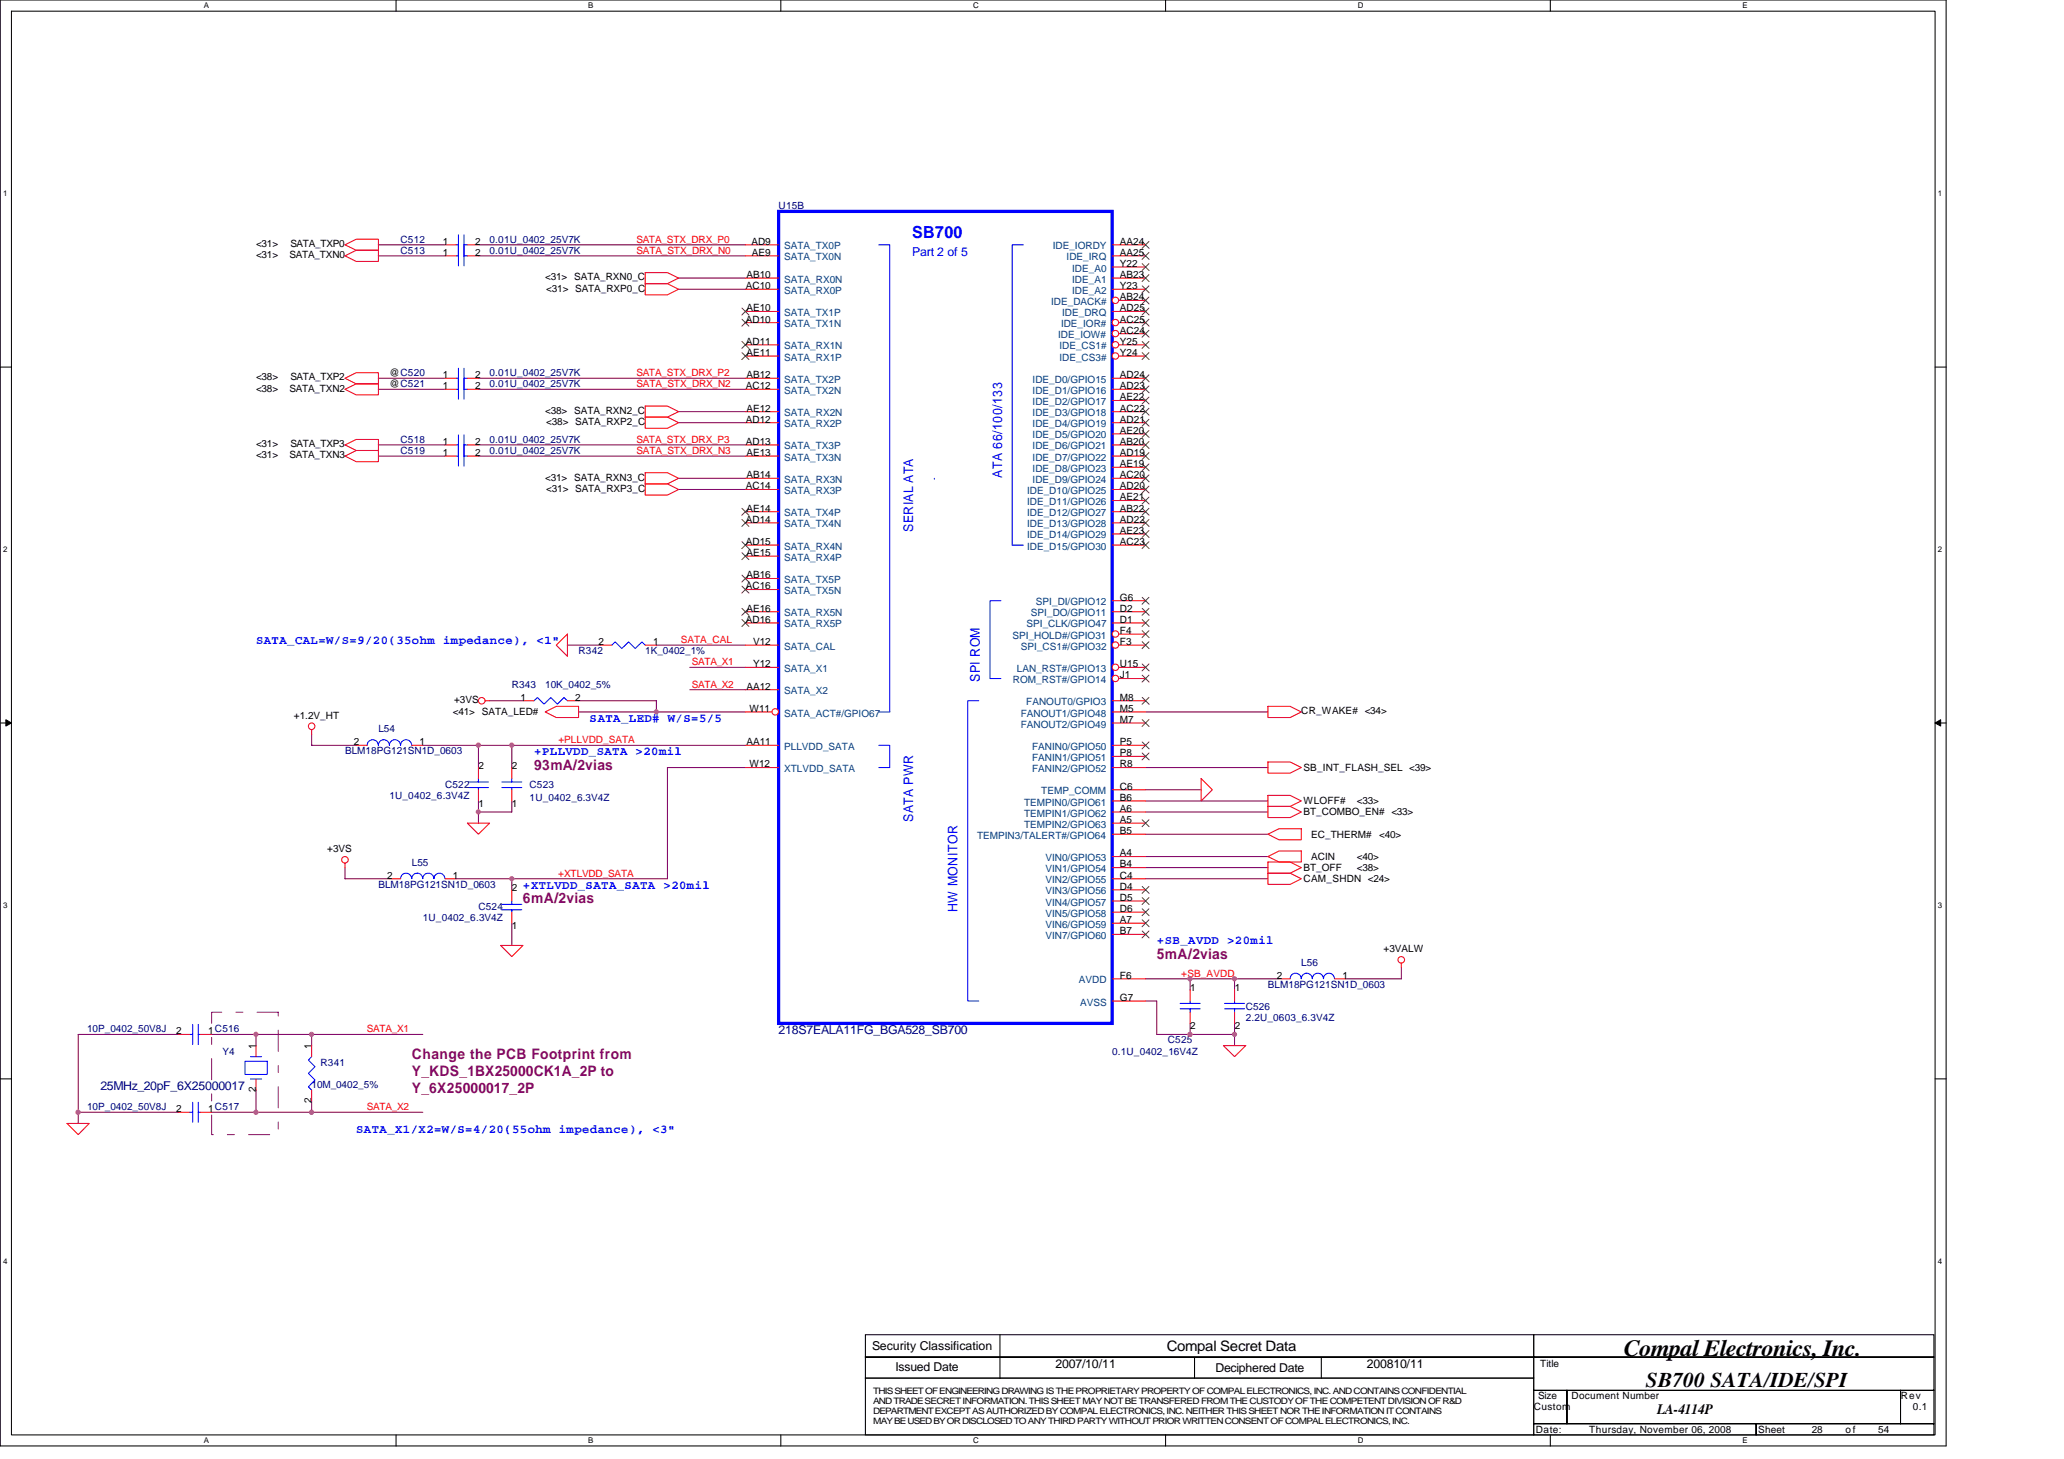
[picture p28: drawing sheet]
<svg xmlns="http://www.w3.org/2000/svg" width="297mm" height="210mm" viewBox="0 0 297 210" stroke-linecap="round" stroke-linejoin="round" font-family="sans-serif">
<defs><g id="words">
<text font-size="3.3" x="233.7" y="195.1">Compal Electronics, Inc.</text>
<text font-size="3" x="236.9" y="199.6">SB700 SATA/IDE/SPI</text>
<text font-size="2.4" fill="#00f" x="131.3" y="34.2">SB700</text>
<g font-size="2.1" fill="#800080">
<text x="76.9" y="110.7">93mA/2vias</text>
<text x="75.3" y="129.9">6mA/2vias</text>
<text x="166.5" y="137.9">5mA/2vias</text>
<text x="59.3" y="152.4">Change the PCB Footprint from</text>
<text x="59.3" y="154.8">Y_KDS_1BX25000CK1A_2P to</text>
<text x="59.3" y="157.3">Y_6X25000017_2P</text>
</g>
<g font-size="2.1">
<text x="167.9" y="194.4">Compal Secret Data</text>
<text x="238.5" y="203.5">LA-4114P</text>
</g>
<g font-size="1.9" fill="#00f">
<text x="144.2" y="68.8" transform="rotate(-90 144.2 68.8)">ATA 66/100/133</text>
<text x="131.4" y="76.5" transform="rotate(-90 131.4 76.5)">SERIAL ATA</text>
<text x="141" y="98.1" transform="rotate(-90 141 98.1)">SPI ROM</text>
<text x="131.4" y="118.3" transform="rotate(-90 131.4 118.3)">SATA PWR</text>
<text x="137.8" y="131.2" transform="rotate(-90 137.8 131.2)">HW MONITOR</text>
</g>
<g font-size="1.8" fill="#00f">
<text x="131.3" y="36.8">Part 2 of 5</text>
<text x="36.8" y="92.6">SATA_CAL=W/S=9/20(35ohm impedance), &lt;1&quot;</text>
<text x="84.9" y="103.8">SATA_LED# W/S=5/5</text>
<text x="76.9" y="108.6">+PLLVDD_SATA &gt;20mil</text>
<text x="75.3" y="127.8">+XTLVDD_SATA_SATA &gt;20mil</text>
<text x="166.5" y="135.8">+SB_AVDD &gt;20mil</text>
<text x="51.3" y="163">SATA_X1/X2=W/S=4/20(55ohm impedance), &lt;3&quot;</text>
</g>
<g font-size="1.8" fill="#000080">
<text x="112.1" y="148.8">218S7EALA11FG_BGA528_SB700</text>
<text x="14.5" y="156.8">25MHz_20pF_6X25000017</text>
</g>
<g font-size="1.8">
<text x="125.5" y="194.2">Security Classification</text>
<text x="128.9" y="197.3">Issued Date</text>
<text x="151.9" y="196.8">2007/10/11</text>
<text x="174.9" y="197.4">Deciphered Date</text>
<text x="196.7" y="196.8">200810/11</text>
</g>
<g font-size="1.4">
<text x="36.8" y="35.5">&lt;31&gt;</text>
<text x="41.8" y="35.5">SATA_TXP0</text>
<text x="63.7" y="35.2">1</text>
<text x="68.4" y="35.2">2</text>
<text x="108.1" y="35.2">AD9</text>
<text x="161.2" y="35.2">AA24</text>
<text x="36.8" y="37.1">&lt;31&gt;</text>
<text x="41.7" y="37.1">SATA_TXN0</text>
<text x="63.7" y="36.8">1</text>
<text x="68.4" y="36.8">2</text>
<text x="78.5" y="40.3">&lt;31&gt; SATA_RXN0_C</text>
<text x="78.6" y="42">&lt;31&gt; SATA_RXP0_C</text>
<text x="107.3" y="41.6">AC10</text>
<text x="107.4" y="40">AB10</text>
<text x="108.2" y="36.8">AE9</text>
<text x="161.2" y="36.8">AA25</text>
<text x="161.2" y="38.4">Y22</text>
<text x="161.2" y="40">AB23</text>
<text x="161.2" y="41.6">Y23</text>
<text x="107.3" y="46.4">AD10</text>
<text x="107.4" y="44.8">AE10</text>
<text x="161.2" y="46.4">AC25</text>
<text x="161.2" y="44.8">AD25</text>
<text x="161.2" y="48">AC24</text>
<text x="161.2" y="43.2">AB24</text>
<text x="107.3" y="49.6">AD11</text>
<text x="107.4" y="51.2">AE11</text>
<text x="161.2" y="49.6">Y25</text>
<text x="161.2" y="51.2">Y24</text>
<text x="36.8" y="54.7">&lt;38&gt;</text>
<text x="36.8" y="56.3">&lt;38&gt;</text>
<text x="41.7" y="56.3">SATA_TXN2</text>
<text x="41.8" y="54.7">SATA_TXP2</text>
<text x="56" y="55.7">@C521</text>
<text x="56" y="54.1">@C520</text>
<text x="63.7" y="56">1</text>
<text x="63.7" y="54.4">1</text>
<text x="68.4" y="56">2</text>
<text x="68.4" y="54.4">2</text>
<text x="78.5" y="59.5">&lt;38&gt; SATA_RXN2_C</text>
<text x="107.3" y="56">AC12</text>
<text x="107.4" y="54.4">AB12</text>
<text x="107.4" y="59.2">AE12</text>
<text x="161.2" y="54.4">AD24</text>
<text x="161.2" y="56">AD23</text>
<text x="161.2" y="57.6">AE22</text>
<text x="161.2" y="59.2">AC22</text>
<text x="36.8" y="64.3">&lt;31&gt;</text>
<text x="36.8" y="66">&lt;31&gt;</text>
<text x="41.7" y="66">SATA_TXN3</text>
<text x="41.8" y="64.3">SATA_TXP3</text>
<text x="63.7" y="64">1</text>
<text x="63.7" y="65.6">1</text>
<text x="68.4" y="64">2</text>
<text x="68.4" y="65.6">2</text>
<text x="78.6" y="61.2">&lt;38&gt; SATA_RXP2_C</text>
<text x="107.3" y="60.8">AD12</text>
<text x="107.3" y="64">AD13</text>
<text x="107.4" y="65.6">AE13</text>
<text x="161.2" y="60.8">AD21</text>
<text x="161.2" y="62.4">AE20</text>
<text x="161.2" y="64">AB20</text>
<text x="161.2" y="65.6">AD19</text>
<text x="78.5" y="69.2">&lt;31&gt; SATA_RXN3_C</text>
<text x="78.6" y="70.7">&lt;31&gt; SATA_RXP3_C</text>
<text x="107.3" y="70.4">AC14</text>
<text x="107.4" y="68.8">AB14</text>
<text x="161.2" y="67.2">AE19</text>
<text x="161.2" y="68.8">AC20</text>
<text x="161.2" y="70.4">AD20</text>
<text x="161.2" y="72">AE21</text>
<text x="107.3" y="75.2">AD14</text>
<text x="107.4" y="73.6">AE14</text>
<text x="161.2" y="73.6">AB22</text>
<text x="161.2" y="75.2">AD22</text>
<text x="161.2" y="76.8">AE23</text>
<text x="107.3" y="78.4">AD15</text>
<text x="107.4" y="80">AE15</text>
<text x="107.4" y="83.2">AB16</text>
<text x="161.2" y="78.4">AC23</text>
<text x="107.3" y="84.8">AC16</text>
<text x="107.3" y="89.6">AD16</text>
<text x="107.4" y="88">AE16</text>
<text x="161.2" y="89.6">D1</text>
<text x="161.2" y="86.4">G6</text>
<text x="161.2" y="88">D2</text>
<text x="86.1" y="92.8">2</text>
<text x="94" y="92.8">1</text>
<text x="108.4" y="92.8">V12</text>
<text x="108.4" y="96">Y12</text>
<text x="161.2" y="92.8">F3</text>
<text x="161.2" y="96">U15</text>
<text x="161.2" y="91.2">F4</text>
<text x="65.3" y="101.2">+3VS</text>
<text x="74.9" y="100.8">1</text>
<text x="82.8" y="100.8">2</text>
<text x="107.4" y="99.2">AA12</text>
<text x="161.2" y="100.8">M8</text>
<text x="161.2" y="97.6">J1</text>
<text x="42.3" y="103.4">+1.2V_HT</text>
<text x="50.9" y="107.2">2</text>
<text x="60.4" y="107.2">1</text>
<text x="65.2" y="102.9">&lt;41&gt; SATA_LED#</text>
<text x="107.4" y="107.2">AA11</text>
<text x="107.9" y="102.4">W11</text>
<text x="161.2" y="107.2">P5</text>
<text x="161.2" y="102.4">M5</text>
<text x="161.2" y="104">M7</text>
<text x="187.3" y="102.7">CR_WAKE# &lt;34&gt;</text>
<text x="68.9" y="110.6">2</text>
<text x="73.7" y="110.6">2</text>
<text x="107.9" y="110.4">W12</text>
<text x="161.2" y="113.6">C6</text>
<text x="161.2" y="108.8">P8</text>
<text x="161.2" y="110.4">R8</text>
<text x="187.6" y="110.9">SB_INT_FLASH_SEL &lt;39&gt;</text>
<text x="68.9" y="116">1</text>
<text x="73.7" y="116">1</text>
<text x="161.2" y="115.2">B6</text>
<text x="161.2" y="116.8">A6</text>
<text x="161.2" y="118.4">A5</text>
<text x="161.2" y="120">B5</text>
<text x="187.6" y="115.7">WLOFF#</text>
<text x="187.6" y="117.3">BT_COMBO_EN# &lt;33&gt;</text>
<text x="195.3" y="115.7">&lt;33&gt;</text>
<text x="47.1" y="122.6">+3VS</text>
<text x="161.2" y="123.2">A4</text>
<text x="161.2" y="124.8">B4</text>
<text x="187.6" y="125.3">BT_OFF</text>
<text x="188.7" y="120.5">EC_THERM#</text>
<text x="188.7" y="123.7">ACIN</text>
<text x="195.3" y="123.7">&lt;40&gt;</text>
<text x="195.3" y="125.3">&lt;38&gt;</text>
<text x="198.5" y="120.5">&lt;40&gt;</text>
<text x="55.7" y="126.4">2</text>
<text x="65.2" y="126.4">1</text>
<text x="73.7" y="128.2">2</text>
<text x="161.2" y="126.4">C4</text>
<text x="161.2" y="128">D4</text>
<text x="161.2" y="129.6">D5</text>
<text x="161.2" y="131.2">D6</text>
<text x="187.6" y="126.9">CAM_SHDN &lt;24&gt;</text>
<text x="73.7" y="133.6">1</text>
<text x="161.2" y="132.8">A7</text>
<text x="161.2" y="134.4">B7</text>
<text x="199.1" y="137">+3VALW</text>
<text x="161.2" y="140.8">F6</text>
<text x="161.2" y="144">G7</text>
<text x="171.3" y="142.6">1</text>
<text x="177.7" y="142.6">1</text>
<text x="183.7" y="140.8">2</text>
<text x="193.2" y="140.8">1</text>
<text x="25.3" y="148.8">2</text>
<text x="30" y="148.8">1</text>
<text x="171.3" y="148">2</text>
<text x="177.7" y="148">2</text>
<text x="36.8" y="150.9" transform="rotate(-90 36.8 150.9)">1</text>
<text x="44.8" y="150.9" transform="rotate(-90 44.8 150.9)">1</text>
<text x="25.3" y="160">2</text>
<text x="30" y="160">1</text>
<text x="36.8" y="157.2" transform="rotate(-90 36.8 157.2)">2</text>
<text x="44.8" y="158.7" transform="rotate(-90 44.8 158.7)">2</text>
<text x="221.7" y="196.7">Title</text>
<text x="220.7" y="202.9">Custom</text>
<text x="221.4" y="201.3">Size</text>
<text x="226.2" y="201.3">Document Number</text>
<text x="273.6" y="201.3">Rev</text>
<text x="275.3" y="202.9">0.1</text>
<text x="221" y="206.1">Date:</text>
<text x="228.7" y="206.1">Thursday, November 06, 2008</text>
<text x="253" y="206.1">Sheet</text>
<text x="260.7" y="206.1">28</text>
<text x="265.6" y="206.1">of</text>
<text x="270.3" y="206.1">54</text>
</g>
<g font-size="1.4" fill="#000080">
<text x="57.7" y="34.9">C512</text>
<text x="70.5" y="34.9">0.01U_0402_25V7K</text>
<text x="112.1" y="30.1">U15B</text>
<text x="57.7" y="36.5">C513</text>
<text x="70.5" y="36.5">0.01U_0402_25V7K</text>
<text x="70.5" y="55.7">0.01U_0402_25V7K</text>
<text x="70.5" y="54.1">0.01U_0402_25V7K</text>
<text x="57.7" y="63.7">C518</text>
<text x="57.7" y="65.3">C519</text>
<text x="70.5" y="63.7">0.01U_0402_25V7K</text>
<text x="70.5" y="65.3">0.01U_0402_25V7K</text>
<text x="83.3" y="94.1">R342</text>
<text x="92.9" y="94.1">1K_0402_1%</text>
<text x="73.7" y="98.9">R343</text>
<text x="78.5" y="98.9">10K_0402_5%</text>
<text x="54.5" y="105.3">L54</text>
<text x="49.7" y="108.5">BLM18PG121SN1D_0603</text>
<text x="64" y="113.3">C522</text>
<text x="76.2" y="113.3">C523</text>
<text x="56" y="114.9">1U_0402_6.3V4Z</text>
<text x="76.2" y="115.2">1U_0402_6.3V4Z</text>
<text x="59.3" y="124.5">L55</text>
<text x="54.5" y="127.7">BLM18PG121SN1D_0603</text>
<text x="68.9" y="130.9">C524</text>
<text x="60.9" y="132.5">1U_0402_6.3V4Z</text>
<text x="182.5" y="142.1">BLM18PG121SN1D_0603</text>
<text x="187.3" y="138.9">L56</text>
<text x="12.5" y="148.5">10P_0402_50V8J</text>
<text x="30.9" y="148.5">C516</text>
<text x="179.3" y="145.3">C526</text>
<text x="179.3" y="146.9">2.2U_0603_6.3V4Z</text>
<text x="32" y="151.7">Y4</text>
<text x="46.1" y="153.3">R341</text>
<text x="160.1" y="151.7">0.1U_0402_16V4Z</text>
<text x="168.1" y="150.1">C525</text>
<text x="12.5" y="159.7">10P_0402_50V8J</text>
<text x="30.9" y="159.7">C517</text>
<text x="44.8" y="156.5">10M_0402_5%</text>
</g>
<g font-size="1.4" fill="#f00">
<text x="91.6" y="34.9">SATA_STX_DRX_P0</text>
<text x="91.6" y="36.5">SATA_STX_DRX_N0</text>
<text x="91.6" y="54.1">SATA_STX_DRX_P2</text>
<text x="91.6" y="55.7">SATA_STX_DRX_N2</text>
<text x="91.6" y="63.7">SATA_STX_DRX_P3</text>
<text x="91.6" y="65.3">SATA_STX_DRX_N3</text>
<text x="98" y="92.5">SATA_CAL</text>
<text x="99.5" y="95.7">SATA_X1</text>
<text x="99.5" y="98.9">SATA_X2</text>
<text x="80.4" y="106.9">+PLLVDD_SATA</text>
<text x="80.3" y="126.1">+XTLVDD_SATA</text>
<text x="170" y="140.5">+SB_AVDD</text>
<text x="52.8" y="148.5">SATA_X1</text>
<text x="52.8" y="159.7">SATA_X2</text>
</g>
<g font-size="1.4" fill="#004080">
<text x="112.9" y="35.9">SATA_TX0P</text>
<text x="151.5" y="35.9">IDE_IORDY</text>
<text x="112.9" y="37.5">SATA_TX0N</text>
<text x="112.9" y="40.7">SATA_RX0N</text>
<text x="153.5" y="37.5">IDE_IRQ</text>
<text x="154.3" y="39.1">IDE_A0</text>
<text x="154.3" y="40.7">IDE_A1</text>
<text x="112.9" y="42.3">SATA_RX0P</text>
<text x="112.9" y="45.5">SATA_TX1P</text>
<text x="112.9" y="47.1">SATA_TX1N</text>
<text x="151.3" y="43.9">IDE_DACK#</text>
<text x="152.7" y="47.1">IDE_IOR#</text>
<text x="152.9" y="45.5">IDE_DRQ</text>
<text x="154.3" y="42.3">IDE_A2</text>
<text x="112.9" y="50.3">SATA_RX1N</text>
<text x="112.9" y="51.9">SATA_RX1P</text>
<text x="152.3" y="48.7">IDE_IOW#</text>
<text x="152.5" y="50.3">IDE_CS1#</text>
<text x="152.5" y="51.9">IDE_CS3#</text>
<text x="112.9" y="55.1">SATA_TX2P</text>
<text x="112.9" y="56.7">SATA_TX2N</text>
<text x="112.9" y="59.9">SATA_RX2N</text>
<text x="148.6" y="55.1">IDE_D0/GPIO15</text>
<text x="148.6" y="56.7">IDE_D1/GPIO16</text>
<text x="148.6" y="58.3">IDE_D2/GPIO17</text>
<text x="148.6" y="59.9">IDE_D3/GPIO18</text>
<text x="112.9" y="61.5">SATA_RX2P</text>
<text x="112.9" y="64.7">SATA_TX3P</text>
<text x="148.6" y="61.5">IDE_D4/GPIO19</text>
<text x="148.6" y="63.1">IDE_D5/GPIO20</text>
<text x="148.6" y="64.7">IDE_D6/GPIO21</text>
<text x="112.9" y="66.3">SATA_TX3N</text>
<text x="112.9" y="71.1">SATA_RX3P</text>
<text x="112.9" y="69.5">SATA_RX3N</text>
<text x="147.8" y="71.1">IDE_D10/GPIO25</text>
<text x="148.6" y="66.3">IDE_D7/GPIO22</text>
<text x="148.6" y="67.9">IDE_D8/GPIO23</text>
<text x="148.6" y="69.5">IDE_D9/GPIO24</text>
<text x="112.9" y="74.3">SATA_TX4P</text>
<text x="112.9" y="75.9">SATA_TX4N</text>
<text x="147.8" y="72.7">IDE_D11/GPIO26</text>
<text x="147.8" y="74.3">IDE_D12/GPIO27</text>
<text x="147.8" y="75.9">IDE_D13/GPIO28</text>
<text x="147.8" y="77.5">IDE_D14/GPIO29</text>
<text x="112.9" y="79.1">SATA_RX4N</text>
<text x="112.9" y="80.7">SATA_RX4P</text>
<text x="112.9" y="83.9">SATA_TX5P</text>
<text x="147.8" y="79.1">IDE_D15/GPIO30</text>
<text x="112.9" y="85.5">SATA_TX5N</text>
<text x="112.9" y="88.7">SATA_RX5N</text>
<text x="148.4" y="88.7">SPI_DO/GPIO11</text>
<text x="149.1" y="87.1">SPI_DI/GPIO12</text>
<text x="112.9" y="93.5">SATA_CAL</text>
<text x="112.9" y="90.3">SATA_RX5P</text>
<text x="145.7" y="91.9">SPI_HOLD#/GPIO31</text>
<text x="146.9" y="93.5">SPI_CS1#/GPIO32</text>
<text x="147.7" y="90.3">SPI_CLK/GPIO47</text>
<text x="112.9" y="96.7">SATA_X1</text>
<text x="112.9" y="99.9">SATA_X2</text>
<text x="145.8" y="98.3">ROM_RST#/GPIO14</text>
<text x="146.3" y="96.7">LAN_RST#/GPIO13</text>
<text x="147.7" y="101.5">FANOUT0/GPIO3</text>
<text x="112.9" y="107.9">PLLVDD_SATA</text>
<text x="112.9" y="103.1">SATA_ACT#/GPIO67</text>
<text x="146.9" y="103.1">FANOUT1/GPIO48</text>
<text x="146.9" y="104.7">FANOUT2/GPIO49</text>
<text x="148.5" y="107.9">FANIN0/GPIO50</text>
<text x="112.9" y="111.1">XTLVDD_SATA</text>
<text x="148.5" y="109.5">FANIN1/GPIO51</text>
<text x="148.5" y="111.1">FANIN2/GPIO52</text>
<text x="147.4" y="115.9">TEMPIN0/GPIO61</text>
<text x="147.4" y="117.5">TEMPIN1/GPIO62</text>
<text x="147.4" y="119.1">TEMPIN2/GPIO63</text>
<text x="149.9" y="114.3">TEMP_COMM</text>
<text x="140.6" y="120.7">TEMPIN3/TALERT#/GPIO64</text>
<text x="150.4" y="123.9">VIN0/GPIO53</text>
<text x="150.4" y="125.5">VIN1/GPIO54</text>
<text x="150.4" y="127.1">VIN2/GPIO55</text>
<text x="150.4" y="128.7">VIN3/GPIO56</text>
<text x="150.4" y="130.3">VIN4/GPIO57</text>
<text x="150.4" y="131.9">VIN5/GPIO58</text>
<text x="150.4" y="133.5">VIN6/GPIO59</text>
<text x="150.4" y="135.1">VIN7/GPIO60</text>
<text x="155.3" y="141.5">AVDD</text>
<text x="155.4" y="144.7">AVSS</text>
</g>
<g font-size="1.3">
<text x="125.7" y="200.5">THIS SHEET OF ENGINEERING DRAWING IS THE PROPRIETARY PROPERTY OF COMPAL ELECTRONICS, INC. AND CONTAINS CONFIDENTIAL</text>
<text x="125.7" y="202">AND TRADE SECRET INFORMATION. THIS SHEET MAY NOT BE TRANSFERED FROM THE CUSTODY OF THE COMPETENT DIVISION OF R&amp;D</text>
<text x="125.7" y="203.5">DEPARTMENT EXCEPT AS AUTHORIZED BY COMPAL ELECTRONICS, INC. NEITHER THIS SHEET NOR THE INFORMATION IT CONTAINS</text>
<text x="125.7" y="204.9">MAY BE USED BY OR DISCLOSED TO ANY THIRD PARTY WITHOUT PRIOR WRITTEN CONSENT OF COMPAL ELECTRONICS, INC.</text>
</g>
<g font-size="1.1">
<text x="29.3" y="1.2">A</text>
<text x="84.7" y="1.2">B</text>
<text x="140" y="1.2">C</text>
<text x="195.4" y="1.2">D</text>
<text x="250.8" y="1.2">E</text>
<text x=".4" y="28.2">1</text>
<text x="278.9" y="28.2">1</text>
<text x=".4" y="79.4">2</text>
<text x="278.9" y="79.4">2</text>
<text x=".4" y="130.6">3</text>
<text x="278.9" y="130.6">3</text>
<text x=".4" y="181.8">4</text>
<text x="278.9" y="181.8">4</text>
<text x="29.3" y="207.6">A</text>
<text x="84.7" y="207.6">B</text>
<text x="140" y="207.6">C</text>
<text x="195.4" y="207.6">D</text>
<text x="250.8" y="207.6">E</text>
</g>
</g></defs>
<path d="M0 0h280.1v208h-280.1zM1.6 1.6h276.9v204.8h-276.9z" fill="none" stroke="#000" stroke-width=".15"/>
<g fill="#fff">
<path d="M29.3 .2h.8v1.2h-.8z"/>
<path d="M29.3 206.6h.8v1.3h-.8z"/>
</g>
<path d="M57 0v1.6M57 206.4v1.6" fill="none" stroke="#000" stroke-width=".15"/>
<g fill="#fff">
<path d="M84.7 .2h.7v1.2h-.7z"/>
<path d="M84.7 206.6h.7v1.3h-.7z"/>
</g>
<path d="M112.4 0v1.6M112.4 206.4v1.6" fill="none" stroke="#000" stroke-width=".15"/>
<g fill="#fff">
<path d="M140 .2h.8v1.2h-.8z"/>
<path d="M140 206.6h.8v1.3h-.8z"/>
</g>
<path d="M167.7 0v1.6M167.7 206.4v1.6" fill="none" stroke="#000" stroke-width=".15"/>
<g fill="#fff">
<path d="M195.4 .2h.8v1.2h-.8z"/>
<path d="M195.4 206.6h.8v1.3h-.8z"/>
</g>
<path d="M223.1 0v1.6M223.1 206.4v1.6" fill="none" stroke="#000" stroke-width=".15"/>
<g fill="#fff">
<path d="M250.8 .2h.7v1.2h-.7z"/>
<path d="M250.8 206.6h.7v1.3h-.7z"/>
<path d="M.4 27.2h.7v1.3h-.7z"/>
<path d="M278.9 27.2h.6v1.3h-.6z"/>
<path d="M.4 78.4h.7v1.3h-.7z"/>
<path d="M278.9 78.4h.6v1.3h-.6z"/>
</g>
<path d="M0 52.8h1.6M278.5 52.8h1.6" fill="none" stroke="#000" stroke-width=".15"/>
<g fill="#fff">
<path d="M.4 129.6h.7v1.3h-.7z"/>
<path d="M278.9 129.6h.6v1.3h-.6z"/>
</g>
<path d="M0 104h1.6M278.5 104h1.6" fill="none" stroke="#000" stroke-width=".15"/>
<path d="M.8 103.5l.8 .5-.8 .5zM278.5 104l.8-.5v1z" fill="#000" stroke="#000" stroke-width=".14"/>
<g fill="#fff">
<path d="M.4 180.8h.7v1.3h-.7z"/>
<path d="M278.9 180.8h.6v1.3h-.6z"/>
</g>
<g fill="none" stroke="#000" stroke-width=".15">
<path d="M0 155.2h1.6M278.5 155.2h1.6M124.5 192h96.2v3.2h-96.2zM124.5 195.2h96.2v3.1h-96.2zM124.5 198.3h96.2v8.1h-96.2zM143.9 192v6.3M171.9 195.2v3.1M190.2 195.2v3.1M220.7 192h57.6v3.2h-57.6zM220.7 195.2h57.6v4.8h-57.6zM220.7 200h4.8v4.8h-4.8zM220.7 204.8h32v1.6h-32z"/>
<path d="M225.5 200h48v4.8h-48zM252.7 204.8h25.6v1.6h-25.6zM273.5 200h4.8v4.8h-4.8z"/>
</g>
<g fill="none" stroke="#800040" stroke-width=".15">
<path d="M54.5 35.2h9.5M54.5 36.8h9.5M68.9 35.2h38.4M68.9 36.8h38.4M54.5 54.4h9.5M54.5 56h9.5M68.9 54.4h38.4M68.9 56h38.4M97.7 40h9.6M97.7 41.6h9.6M97.7 59.2h9.6M54.5 64h9.5"/>
<path d="M54.5 65.6h9.5M68.9 64h38.4M68.9 65.6h38.4M97.7 60.8h9.6M97.7 68.8h9.6M97.7 70.4h9.6M81.7 92.8h4.8M94.5 92.8h12.8M99.3 99.2h8M99.3 96h8M44.8 105.6v1.6h6.5M60.9 107.2h46.4"/>
<path d="M68.9 107.2v3.2M68.9 115.2v3.2M70.5 100.8h4.8M73.7 107.2v3.2M73.7 115.2v1.6h-4.8M83.3 100.8h11.2v1.6M83.3 102.4h24M107.3 110.4h-11.2v16h-30.4M164.9 110.4h17.6M164.9 102.4h17.6M164.9 113.6h8M164.9 115.2h17.6"/>
<path d="M164.9 116.8h17.6M49.7 124.8v1.6h6.3M73.7 126.4v1.6M73.7 132.8v3.2M164.9 126.4h17.6M164.9 120h17.6M164.9 124.8h17.6M164.9 123.2h17.6M201.7 139.2v1.6h-8M25.7 148.8h-14.4v12.8M30.5 148.8h30.4M36.8 148.8v1.6"/>
<path d="M36.8 156.8v3.2M44.8 148.8v1.6M44.8 158.4v1.6M164.9 140.8h6.4v1.6M164.9 144h1.6v4.8h11.2M171.3 140.8h12.8M171.3 147.2v1.6M177.7 140.8v1.6M177.7 147.2v3.2M11.3 160h14.4M30.5 160h30.4"/>
</g>
<g fill="none" stroke="#f00" stroke-width=".15">
<path d="M49.7 35.2l1.6-.8h3.2v1.6h-3.2zM49.7 36.8l1.6-.8h3.2v1.6h-3.2zM64 35.2h1.7M64 36.8h1.7M67.3 35.2h1.6M67.3 36.8h1.6M92.9 39.2h3.2l1.6 .8-1.6 .8h-3.2zM160.1 35.2h4.8M160.1 36.8h4.8M160.1 38.4h4.8M49.7 54.4l1.6-.8h3.2v1.6h-3.2zM49.7 56l1.6-.8h3.2v1.6h-3.2z"/>
<path d="M64 56h1.7M67.3 56h1.6M92.9 40.8h3.2l1.6 .8-1.6 .8h-3.2zM92.9 58.4h3.2l1.6 .8-1.6 .8h-3.2zM160.1 40h4.8M160.1 41.6h4.8M49.7 64l1.6-.8h3.2v1.6h-3.2zM49.7 65.6l1.6-.8h3.2v1.6h-3.2zM64 64h1.7M64 65.6h1.7M67.3 64h1.6M67.3 65.6h1.6"/>
<path d="M92.9 60h3.2l1.6 .8-1.6 .8h-3.2zM92.9 69.6h3.2l1.6 .8-1.6 .8h-3.2zM92.9 68h3.2l1.6 .8-1.6 .8h-3.2zM80 92.8l1.7-1.6v3.2zM44.8 105v.6M51.3 107.2h1.5M59.3 107.2h1.6M67.3 118.4h3.2l-1.6 1.6zM68.9 110.4v1.6M68.9 113.6v1.6M69.8 100.8h.7M75.3 100.8h1.6"/>
<path d="M78.5 102.4l1.5-.8h3.3v1.6h-3.3zM81.7 100.8h1.6M172.9 112l1.6 1.6-1.6 1.6zM182.5 114.4h3.2l1.6 .8-1.6 .8h-3.2zM182.5 116h3.2l1.6 .8-1.6 .8h-3.2zM182.5 109.6h3.2l1.6 .8-1.6 .8h-3.2zM182.5 101.6h3.2l1.6 .8-1.6 .8h-3.2zM49.7 124.2v.6M56 126.4h1.7M64 126.4h1.7M72 136h3.3l-1.6 1.6zM73.7 128v1.6"/>
<path d="M73.7 131.2v1.6M182.5 120l1.6-.8h3.2v1.6h-3.2zM182.5 125.6h3.2l1.6 .8-1.6 .8h-3.2zM182.5 124h3.2l1.6 .8-1.6 .8h-3.2zM182.5 123.2l1.6-.8h3.2v1.6h-3.2zM201.7 138.6v.6M25.7 148.8h1.6M28.8 148.8h1.7M36.8 150.4v1.6M36.8 155.2v1.6M44.8 150.4v1.6M44.8 156.8v1.6"/>
<path d="M171.3 142.4v1.6M171.3 145.6v1.6M176.1 150.4h3.2l-1.6 1.6zM177.7 142.4v1.6M177.7 145.6v1.6M184.1 140.8h1.6M192.1 140.8h1.6M9.6 161.6h3.2l-1.5 1.6z"/>
<circle cx="44.8" cy="104.5" r=".47"/>
<circle cx="69.3" cy="100.8" r=".47"/>
<circle cx="49.6" cy="123.7" r=".47"/>
<circle cx="201.7" cy="138.1" r=".47"/>
</g>
<path d="M30.5 145.6h9.5v17.6h-9.5z" fill="none" stroke="#800080" stroke-width=".14" stroke-dasharray="3 2 1 2"/>
<g fill="none" stroke="#00f" stroke-width=".15">
<path d="M65.7 35.2h.3M65.7 36.8h.3M66 33.8v4.4M66.8 35.2h.5M66.8 33.8v4.4M66.8 36.8h.5M126.5 35.2h1.6v67.2h-1.6M147.3 35.2h-1.6v43.2h1.6M65.7 56h.3M66 54.6v2.8M66.8 54.6v2.8M66.8 56h.5"/>
<path d="M65.7 64h.3M65.7 65.6h.3M66 62.6v4.5M66.8 62.6v4.5M66.8 64h.5M66.8 65.6h.5M134.5 68.8h.1M144.1 86.4h-1.6v11.2h1.6M52.8 107.2a.79 .79 0 0 1 .8-.8 .79 .79 0 0 1 .8 .8M54.5 107.2a.78 .78 0 0 1 .7-.8 .78 .78 0 0 1 .8 .8M56 107.2a.8 .8 0 0 1 .9-.8 .8 .8 0 0 1 .8 .8 .79 .79 0 0 1 .7-.8 .79 .79 0 0 1 .8 .8M67.4 112.5h2.9"/>
<path d="M67.4 113.3h2.9M68.9 112v.5M68.9 113.3v.3M76.9 100.8l.4-.4 1 .9 1-.9 .9 .9 1-.9 .5 .4M126.5 107.2h1.6v3.2h-1.6M140.9 100.8h-1.6v43.2h1.6M57.7 126.4a.8 .8 0 0 1 .8-.8 .8 .8 0 0 1 .8 .8 .79 .79 0 0 1 .8-.8 .79 .79 0 0 1 .8 .8 .79 .79 0 0 1 .7-.8 .79 .79 0 0 1 .8 .8M62.5 126.4a.78 .78 0 0 1 .7-.8 .78 .78 0 0 1 .8 .8M72.2 130.1h2.9M72.2 130.9h2.9M73.7 129.6v.5M73.7 130.9v.3"/>
<path d="M27.3 148.8h.4M27.7 147.4v2.9M28.5 148.8h.3M28.5 147.4v2.9M35.3 152.7h3.2v1.9h-3.2zM36 152h1.7M36 155.2h1.7M44.8 152l-.4 .5 .9 1-.9 .9 .9 1-.9 1 .4 .4M169.8 145.1h2.9M169.8 144.4h2.9M171.3 144v.4M171.3 145.1v.5"/>
<path d="M176.2 145.1h2.9M176.2 144.4h2.9M177.7 144v.4M177.7 145.1v.5M185.7 140.8a.8 .8 0 0 1 .8-.8 .8 .8 0 0 1 .8 .8 .79 .79 0 0 1 .8-.8 .79 .79 0 0 1 .8 .8 .8 .8 0 0 1 .8-.8 .8 .8 0 0 1 .8 .8 .78 .78 0 0 1 .8-.8 .78 .78 0 0 1 .7 .8"/>
</g>
<path d="M112.1 30.4h48v116.8h-48z" fill="none" stroke="#00f" stroke-width=".47"/>
<path d="M164.4 34.7l1 1M164.4 36.3l1 1M164.4 37.9l1 1M164.4 39.5l1 1M165.4 34.7l-1 1M165.4 36.3l-1 1M165.4 37.9l-1 1M165.4 39.5l-1 1M164.4 41.1l1 1M165.4 41.1l-1 1" fill="none" stroke="#804000" stroke-width=".14"/>
<circle cx="160.5" cy="43.2" r=".46" fill="#fff" stroke="#f00" stroke-width=".15"/>
<path d="M160.1 44.8h4.8M161 43.2h3.9" fill="none" stroke="#f00" stroke-width=".15"/>
<path d="M164.4 42.7l1 1M164.4 44.3l1 1M165.4 42.7l-1 1M165.4 44.3l-1 1" fill="none" stroke="#804000" stroke-width=".14"/>
<circle cx="160.5" cy="46.4" r=".46" fill="#fff" stroke="#f00" stroke-width=".15"/>
<path d="M161 46.4h3.9" fill="none" stroke="#f00" stroke-width=".15"/>
<path d="M164.4 45.9l1 1M165.4 45.9l-1 1" fill="none" stroke="#804000" stroke-width=".14"/>
<circle cx="160.5" cy="48" r=".46" fill="#fff" stroke="#f00" stroke-width=".15"/>
<path d="M161 48h3.9" fill="none" stroke="#f00" stroke-width=".15"/>
<path d="M164.4 47.5l1 1M165.4 47.5l-1 1" fill="none" stroke="#804000" stroke-width=".14"/>
<circle cx="160.5" cy="49.6" r=".46" fill="#fff" stroke="#f00" stroke-width=".15"/>
<path d="M161 49.6h3.9" fill="none" stroke="#f00" stroke-width=".15"/>
<path d="M164.4 49.1l1 1M165.4 49.1l-1 1" fill="none" stroke="#804000" stroke-width=".14"/>
<circle cx="160.5" cy="51.2" r=".46" fill="#fff" stroke="#f00" stroke-width=".15"/>
<g fill="none" stroke="#f00" stroke-width=".15">
<path d="M107.3 35.2h4.8M107.3 36.8h4.8M107.3 51.2h4.8M107.3 54.4h4.8M107.3 56h4.8M107.3 59.2h4.8M107.3 40h4.8M107.3 41.6h4.8M107.3 44.8h4.8M107.3 46.4h4.8M107.3 49.6h4.8M160.1 54.4h4.8"/>
<path d="M160.1 56h4.8M160.1 57.6h4.8M160.1 59.2h4.8M161 51.2h3.9M107.3 60.8h4.8M107.3 64h4.8M107.3 65.6h4.8M107.3 68.8h4.8M107.3 70.4h4.8M160.1 60.8h4.8M160.1 62.4h4.8M160.1 64h4.8"/>
<path d="M160.1 65.6h4.8M160.1 67.2h4.8M160.1 68.8h4.8M160.1 70.4h4.8M160.1 72h4.8M160.1 73.6h4.8M160.1 75.2h4.8M160.1 76.8h4.8M160.1 78.4h4.8M107.3 92.8h4.8M107.3 96h4.8M107.3 99.2h4.8"/>
<path d="M107.3 110.4h4.8M107.3 107.2h4.8"/>
</g>
<g fill="none" stroke="#804000" stroke-width=".14">
<path d="M106.8 44.3l1 1M106.8 45.9l1 1M106.8 49.1l1 1M106.8 50.7l1 1M107.8 44.3l-1 1M107.8 45.9l-1 1M107.8 49.1l-1 1M107.8 50.7l-1 1M164.4 50.7l1 1M164.4 53.9l1 1M164.4 55.5l1 1M164.4 57.1l1 1"/>
<path d="M164.4 58.7l1 1M165.4 50.7l-1 1M165.4 53.9l-1 1M165.4 55.5l-1 1M165.4 57.1l-1 1M165.4 58.7l-1 1M164.4 60.3l1 1M164.4 61.9l1 1M164.4 63.5l1 1M164.4 65.1l1 1M164.4 66.7l1 1M164.4 68.3l1 1"/>
<path d="M164.4 69.9l1 1M164.4 71.5l1 1M164.4 73.1l1 1M164.4 74.7l1 1M164.4 76.3l1 1M164.4 77.9l1 1M165.4 60.3l-1 1M165.4 61.9l-1 1M165.4 63.5l-1 1M165.4 65.1l-1 1M165.4 66.7l-1 1M165.4 68.3l-1 1"/>
<path d="M165.4 69.9l-1 1M165.4 71.5l-1 1M165.4 73.1l-1 1M165.4 74.7l-1 1M165.4 76.3l-1 1M165.4 77.9l-1 1"/>
</g>
<circle cx="111.6" cy="102.4" r=".46" fill="#fff" stroke="#f00" stroke-width=".15"/>
<path d="M160.1 86.4h4.8M160.1 88h4.8M160.1 89.6h4.8M107.3 102.4h3.8" fill="none" stroke="#f00" stroke-width=".15"/>
<path d="M164.4 85.9l1 1M164.4 87.5l1 1M164.4 89.1l1 1M165.4 85.9l-1 1M165.4 87.5l-1 1M165.4 89.1l-1 1" fill="none" stroke="#804000" stroke-width=".14"/>
<circle cx="160.5" cy="91.2" r=".46" fill="#fff" stroke="#f00" stroke-width=".15"/>
<path d="M161 91.2h3.9" fill="none" stroke="#f00" stroke-width=".15"/>
<path d="M164.4 90.7l1 1M165.4 90.7l-1 1" fill="none" stroke="#804000" stroke-width=".14"/>
<circle cx="160.5" cy="92.8" r=".46" fill="#fff" stroke="#f00" stroke-width=".15"/>
<path d="M161 92.8h3.9M160.1 102.4h4.8M160.1 104h4.8M160.1 107.2h4.8M160.1 108.8h4.8M160.1 110.4h4.8" fill="none" stroke="#f00" stroke-width=".15"/>
<path d="M164.4 92.3l1 1M165.4 92.3l-1 1M164.4 103.5l1 1M164.4 106.7l1 1M164.4 108.3l1 1M165.4 103.5l-1 1M165.4 106.7l-1 1M165.4 108.3l-1 1" fill="none" stroke="#804000" stroke-width=".14"/>
<circle cx="160.5" cy="96" r=".46" fill="#fff" stroke="#f00" stroke-width=".15"/>
<path d="M161 96h3.9" fill="none" stroke="#f00" stroke-width=".15"/>
<path d="M164.4 95.5l1 1M165.4 95.5l-1 1" fill="none" stroke="#804000" stroke-width=".14"/>
<circle cx="160.5" cy="97.6" r=".46" fill="#fff" stroke="#f00" stroke-width=".15"/>
<g fill="none" stroke="#f00" stroke-width=".15">
<path d="M64 54.4h1.7M67.3 54.4h1.6M107.3 73.6h4.8M107.3 75.2h4.8M107.3 78.4h4.8M86.5 92.8h1.6M92.9 92.8h1.6M107.3 80h4.8M107.3 83.2h4.8M107.3 84.8h4.8M107.3 88h4.8M107.3 89.6h4.8"/>
<path d="M161 97.6h3.9M73.7 110.4v1.6M73.7 113.6v1.6M160.1 115.2h4.8M160.1 116.8h4.8M160.1 118.4h4.8M160.1 100.8h4.8M160.1 113.6h4.8M160.1 123.2h4.8M160.1 124.8h4.8M160.1 126.4h4.8M160.1 128h4.8"/>
<path d="M160.1 129.6h4.8M160.1 131.2h4.8M160.1 132.8h4.8M160.1 134.4h4.8M160.1 120h4.8M160.1 140.8h4.8M160.1 144h4.8M25.7 160h1.6M28.8 160h1.7"/>
</g>
<g fill="none" stroke="#804000" stroke-width=".14">
<path d="M106.8 73.1l1 1M106.8 74.7l1 1M106.8 77.9l1 1M106.8 79.5l1 1M107.8 73.1l-1 1M107.8 74.7l-1 1M107.8 77.9l-1 1M107.8 79.5l-1 1M106.8 82.7l1 1M106.8 84.3l1 1M106.8 87.5l1 1M106.8 89.1l1 1"/>
<path d="M107.8 82.7l-1 1M107.8 84.3l-1 1M107.8 87.5l-1 1M107.8 89.1l-1 1M164.4 97.1l1 1M165.4 97.1l-1 1M164.4 117.9l1 1M164.4 100.3l1 1M165.4 117.9l-1 1M165.4 100.3l-1 1M164.4 127.5l1 1M164.4 129.1l1 1"/>
<path d="M164.4 130.7l1 1M164.4 132.3l1 1M164.4 133.9l1 1M165.4 127.5l-1 1M165.4 129.1l-1 1M165.4 130.7l-1 1M165.4 132.3l-1 1M165.4 133.9l-1 1"/>
</g>
<g fill="none" stroke="#00f" stroke-width=".15">
<path d="M65.7 54.4h.3M66 53v2.9M66.8 54.4h.5M66.8 53v2.9M88.1 92.8l.4-.4 1 .9 1-.9 .9 .9 1-.9 .5 .4M72.2 112.5h2.9M72.2 113.3h2.9M73.7 112v.5M73.7 113.3v.3M27.7 158.6v2.9M28.5 158.6v2.9M27.3 160h.4"/>
<path d="M28.5 160h.3"/>
</g>
<g fill="#f0f" stroke="#f0f" stroke-width=".15">
<circle cx="73.6" cy="107.2" r=".32"/>
<circle cx="73.6" cy="126.4" r=".31"/>
<circle cx="177.7" cy="148.8" r=".31"/>
<circle cx="171.3" cy="140.8" r=".31"/>
<circle cx="177.7" cy="140.8" r=".31"/>
<circle cx="68.8" cy="107.2" r=".32"/>
<circle cx="94.5" cy="102.4" r=".31"/>
<circle cx="36.8" cy="160" r=".32"/>
<circle cx="11.2" cy="160" r=".32"/>
<circle cx="44.8" cy="148.8" r=".31"/>
<circle cx="36.8" cy="148.8" r=".31"/>
<circle cx="44.8" cy="160" r=".32"/>
<circle cx="68.8" cy="116.8" r=".31"/>
<circle cx="171.3" cy="148.8" r=".31"/>
</g>
<use href="#words"/>
</svg>
